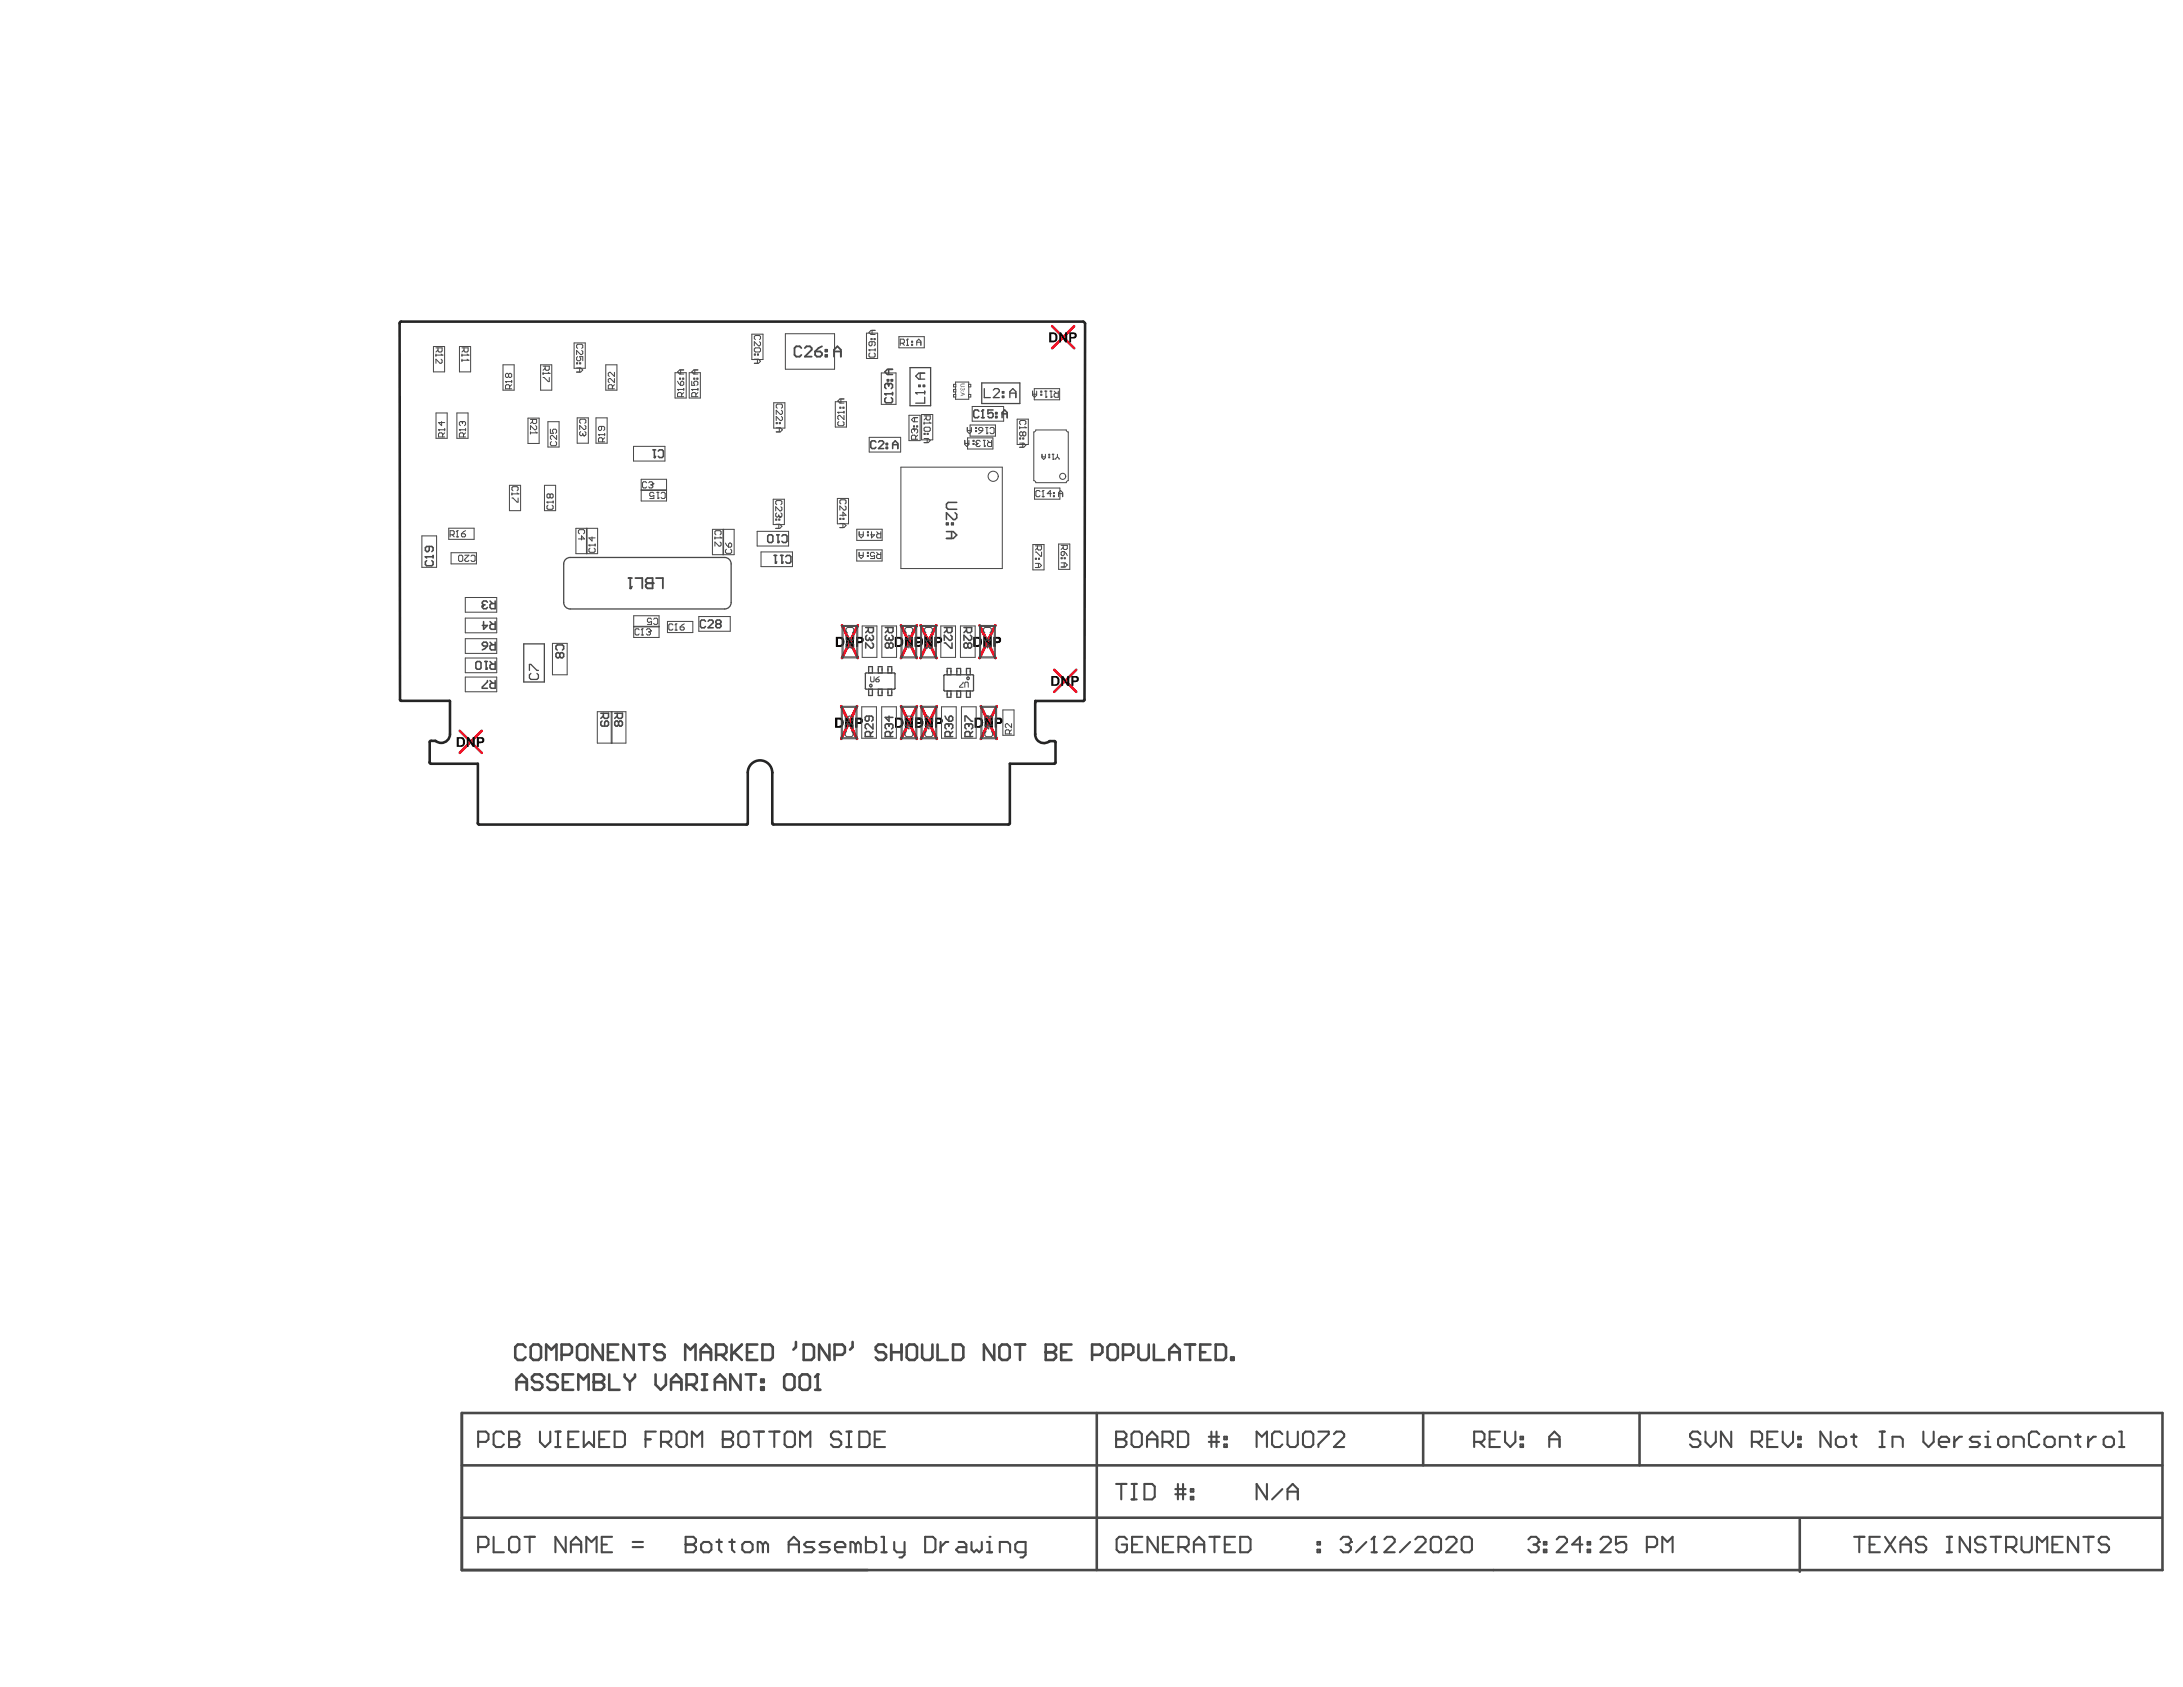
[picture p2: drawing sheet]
<svg xmlns="http://www.w3.org/2000/svg" width="279mm" height="216mm" viewBox="0 0 279 216" stroke-linecap="round" stroke-linejoin="round" font-family="sans-serif">
<g fill="none" stroke="#ee0e22" stroke-width=".33">
<path d="M134.7 41.7l2.8 2.9M137.5 41.7l-2.8 2.9M58.8 93.5l2.9 2.9M61.7 93.5l-2.9 2.9M107.7 90.4l2 4.2M107.8 80l2 4.2M109.7 90.4l-2 4.2M109.8 80l-2 4.2M115.3 80l2 4.2M115.3 90.4l2.1 4.2M117.3 80l-2 4.2M117.4 90.4l-2.1 4.2"/>
<path d="M117.8 80l2.1 4.2M117.9 90.4l2 4.2M119.9 80l-2.1 4.2M119.9 90.4l-2 4.2M125.4 80l2 4.2M125.5 90.4l2.1 4.2M127.4 80l-2 4.2M127.6 90.4l-2.1 4.2M134.9 85.7l2.9 2.8M137.8 85.7l-2.9 2.8"/>
</g>
<g fill="#000">
<path d="M135.6 42.5h.2l.5 .9v-.9h.3v1.3h-.3l-.5-.8v.8h-.2zM59.7 94.3h.3l.5 .9v-.9h.3v1.3h-.3l-.5-.8v.8h-.3zM108.2 91.9h.2l.5 .8v-.8h.3v1.2h-.3l-.5-.8v.8h-.2zM108.3 81.5h.2l.5 .9v-.9h.3v1.3h-.3l-.5-.9v.9h-.2zM115.8 81.5h.3l.5 .9v-.9h.2v1.3h-.2l-.5-.9v.9h-.3zM115.8 91.9h.3l.5 .8v-.8h.2v1.2h-.2l-.5-.8v.8h-.3zM118.3 81.5h.3l.5 .9v-.9h.3v1.3h-.3l-.5-.9v.9h-.3zM118.4 91.9h.2l.6 .8v-.8h.2v1.2h-.2l-.6-.8v.8h-.2zM125.9 81.5h.2l.5 .9v-.9h.3v1.3h-.3l-.5-.9v.9h-.2zM126 91.9h.3l.5 .8v-.8h.3v1.2h-.3l-.5-.8v.8h-.3zM135.8 86.5h.3l.5 .9v-.9h.3v1.3h-.3l-.5-.8v.8h-.3z"/>
<path d="M134.6 42.8v.8h.2a.47 .47 0 0 0 .2-.8zM134.3 42.5l.8 .1 .2 .5a.56 .56 0 0 1-.5 .7h-.5z"/>
<path d="M137.1 42.8v.3h.2a.2 .2 0 0 0 .3-.2 .2 .2 0 0 0-.3-.1zM136.9 42.5h.5a.4 .4 0 0 1 .4 .5 .4 .4 0 0 1-.5 .3h-.2v.5h-.2z"/>
<path d="M58.7 94.5v.9h.3a.49 .49 0 0 0 .2-.7l-.2-.2zM58.5 94.3h.5a.65 .65 0 0 1 .4 1.1l-.3 .2h-.6z"/>
<path d="M61.3 94.5v.4h.2a.19 .19 0 0 0 .2-.2 .19 .19 0 0 0-.2-.2zM61 94.3h.6a.38 .38 0 0 1 .4 .4 .38 .38 0 0 1-.4 .4h-.3v.5h-.3z"/>
<path d="M107.2 92.1v.8h.2a.46 .46 0 0 0 .2-.7l-.2-.1zM106.9 91.9h.5a.65 .65 0 0 1 .6 .5 .65 .65 0 0 1-.3 .6l-.8 .1z"/>
<path d="M107.2 92.1v.8h.2a.46 .46 0 0 0 .2-.7l-.2-.1zM106.9 91.9h.5a.65 .65 0 0 1 .6 .5 .65 .65 0 0 1-.3 .6l-.8 .1z"/>
<path d="M107.3 81.7v.9h.2a.46 .46 0 0 0 .2-.8l-.2-.1zM107 81.5h.5a.65 .65 0 0 1 .6 .5 .65 .65 0 0 1-.3 .7l-.8 .1z"/>
<path d="M107.3 81.7v.9h.2a.46 .46 0 0 0 .2-.8l-.2-.1zM107 81.5h.5a.65 .65 0 0 1 .6 .5 .65 .65 0 0 1-.3 .7l-.8 .1z"/>
<path d="M109.7 92.1v.3h.2a.19 .19 0 0 0 .3-.2 .19 .19 0 0 0-.3-.1zM109.5 91.9h.5a.4 .4 0 0 1 .4 .4 .4 .4 0 0 1-.4 .4h-.3v.4h-.2z"/>
<path d="M109.7 92.1v.3h.2a.19 .19 0 0 0 .3-.2 .19 .19 0 0 0-.3-.1zM109.5 91.9h.5a.4 .4 0 0 1 .4 .4 .4 .4 0 0 1-.4 .4h-.3v.4h-.2z"/>
<path d="M109.8 81.7v.4h.2a.19 .19 0 0 0 .3-.2 .19 .19 0 0 0-.3-.2zM109.6 81.5h.5a.4 .4 0 0 1 .4 .4 .4 .4 0 0 1-.4 .4h-.3v.5h-.2z"/>
<path d="M109.8 81.7v.4h.2a.19 .19 0 0 0 .3-.2 .19 .19 0 0 0-.3-.2zM109.6 81.5h.5a.4 .4 0 0 1 .4 .4 .4 .4 0 0 1-.4 .4h-.3v.5h-.2z"/>
<path d="M114.8 81.7v.9h.2a.49 .49 0 0 0 .3-.8l-.2-.1zM114.5 81.5h.6a.65 .65 0 0 1 .5 .5 .65 .65 0 0 1-.3 .7l-.8 .1z"/>
<path d="M114.8 92.1v.8h.3a.44 .44 0 0 0 .3-.5 .44 .44 0 0 0-.4-.3zM114.6 91.9h.5a.64 .64 0 0 1 .5 .4 .64 .64 0 0 1-.2 .7l-.2 .1h-.6z"/>
<path d="M114.8 81.7v.9h.2a.49 .49 0 0 0 .3-.8l-.2-.1zM114.5 81.5h.6a.65 .65 0 0 1 .5 .5 .65 .65 0 0 1-.3 .7l-.8 .1z"/>
<path d="M114.8 92.1v.8h.3a.44 .44 0 0 0 .3-.5 .44 .44 0 0 0-.4-.3zM114.6 91.9h.5a.64 .64 0 0 1 .5 .4 .64 .64 0 0 1-.2 .7l-.2 .1h-.6z"/>
<path d="M117.3 81.7v.9h.2a.48 .48 0 0 0 .2-.8zM117.1 81.5h.5a.66 .66 0 0 1 .5 .5 .66 .66 0 0 1-.2 .7l-.8 .1z"/>
<path d="M117.3 81.7v.9h.2a.48 .48 0 0 0 .2-.8zM117.1 81.5h.5a.66 .66 0 0 1 .5 .5 .66 .66 0 0 1-.2 .7l-.8 .1z"/>
<path d="M117.3 81.7v.4h.2a.19 .19 0 0 0 .3-.2 .19 .19 0 0 0-.3-.2zM117.1 81.5h.5a.4 .4 0 0 1 .5 .4 .4 .4 0 0 1-.5 .4h-.3v.5h-.2z"/>
<path d="M117.4 92.1v.8h.2a.44 .44 0 0 0 .3-.4 .44 .44 0 0 0-.4-.4zM117.1 91.9h.5a.64 .64 0 0 1 .6 .5 .64 .64 0 0 1-.4 .7h-.7z"/>
<path d="M117.3 81.7v.4h.2a.19 .19 0 0 0 .3-.2 .19 .19 0 0 0-.3-.2zM117.1 81.5h.5a.4 .4 0 0 1 .5 .4 .4 .4 0 0 1-.5 .4h-.3v.5h-.2z"/>
<path d="M117.4 92.1v.8h.2a.44 .44 0 0 0 .3-.4 .44 .44 0 0 0-.4-.4zM117.1 91.9h.5a.64 .64 0 0 1 .6 .5 .64 .64 0 0 1-.4 .7h-.7z"/>
<path d="M117.4 92.1v.3h.1a.19 .19 0 0 0 .3-.1 .19 .19 0 0 0-.2-.2zM117.1 91.9h.5a.41 .41 0 0 1 .5 .4 .41 .41 0 0 1-.5 .4h-.2v.4h-.3z"/>
<path d="M117.4 92.1v.3h.1a.19 .19 0 0 0 .3-.1 .19 .19 0 0 0-.2-.2zM117.1 91.9h.5a.41 .41 0 0 1 .5 .4 .41 .41 0 0 1-.5 .4h-.2v.4h-.3z"/>
<path d="M119.9 81.7v.4h.1a.19 .19 0 0 0 .3-.2 .19 .19 0 0 0-.2-.2zM119.6 81.5h.5a.4 .4 0 0 1 .5 .4 .4 .4 0 0 1-.5 .4h-.2v.5h-.3z"/>
<path d="M119.9 81.7v.4h.1a.19 .19 0 0 0 .3-.2 .19 .19 0 0 0-.2-.2zM119.6 81.5h.5a.4 .4 0 0 1 .5 .4 .4 .4 0 0 1-.5 .4h-.2v.5h-.3z"/>
<path d="M119.9 92.1v.3h.2a.19 .19 0 0 0 .3-.2 .19 .19 0 0 0-.3-.1zM119.7 91.9h.4a.4 .4 0 0 1 .5 .3 .4 .4 0 0 1-.4 .5h-.3v.4h-.2z"/>
<path d="M119.9 92.1v.3h.2a.19 .19 0 0 0 .3-.2 .19 .19 0 0 0-.3-.1zM119.7 91.9h.4a.4 .4 0 0 1 .5 .3 .4 .4 0 0 1-.4 .5h-.3v.4h-.2z"/>
<path d="M124.9 81.7v.9h.2a.46 .46 0 0 0 .2-.8l-.1-.1zM124.6 81.5h.5a.65 .65 0 0 1 .6 .5 .65 .65 0 0 1-.3 .7l-.8 .1z"/>
<path d="M124.9 81.7v.9h.2a.46 .46 0 0 0 .2-.8l-.1-.1zM124.6 81.5h.5a.65 .65 0 0 1 .6 .5 .65 .65 0 0 1-.3 .7l-.8 .1z"/>
<path d="M125 92.1v.8h.3a.46 .46 0 0 0 .2-.7l-.2-.1zM124.8 91.9h.5a.65 .65 0 0 1 .5 .5 .65 .65 0 0 1-.3 .6l-.7 .1z"/>
<path d="M125 92.1v.8h.3a.46 .46 0 0 0 .2-.7l-.2-.1zM124.8 91.9h.5a.65 .65 0 0 1 .5 .5 .65 .65 0 0 1-.3 .6l-.7 .1z"/>
<path d="M127.4 81.7v.4h.2a.19 .19 0 0 0 .3-.2 .19 .19 0 0 0-.3-.2zM127.2 81.5h.5a.4 .4 0 0 1 .4 .4 .4 .4 0 0 1-.4 .4h-.3v.5h-.2z"/>
<path d="M127.4 81.7v.4h.2a.19 .19 0 0 0 .3-.2 .19 .19 0 0 0-.3-.2zM127.2 81.5h.5a.4 .4 0 0 1 .4 .4 .4 .4 0 0 1-.4 .4h-.3v.5h-.2z"/>
<path d="M127.6 92.1v.3h.2a.19 .19 0 0 0 .2-.2 .19 .19 0 0 0-.2-.1zM127.3 91.9h.6a.4 .4 0 0 1 .4 .4 .4 .4 0 0 1-.5 .4h-.2v.4h-.3z"/>
<path d="M127.6 92.1v.3h.2a.19 .19 0 0 0 .2-.2 .19 .19 0 0 0-.2-.1zM127.3 91.9h.6a.4 .4 0 0 1 .4 .4 .4 .4 0 0 1-.5 .4h-.2v.4h-.3z"/>
<path d="M134.8 86.7v.9h.2a.49 .49 0 0 0 .3-.7l-.2-.2zM134.6 86.5h.5a.65 .65 0 0 1 .4 1l-.3 .3h-.6z"/>
<path d="M137.4 86.7v.4h.2a.19 .19 0 0 0 .2-.2 .19 .19 0 0 0-.2-.2zM137.1 86.5h.5a.38 .38 0 0 1 .5 .4 .38 .38 0 0 1-.4 .4h-.3v.5h-.3z"/>
</g>
<path d="M51.2 41.2h.1h87.3l.3 .2-.1 48.1-.2 .2h-6.1v4.2a1.15 1.15 0 0 0 .6 1.1 1.15 1.15 0 0 0 1.3-.2h.5l.2 .1-.1 2.8h-5.8v7.7l-.1 .1h-30.1l-.2-.1v-6.5a1.57 1.57 0 0 0-1.5-1.6 1.57 1.57 0 0 0-1.6 1.6v6.5l-.2 .1h-34.2l-.1-.1v-7.7h-6.2v-2.7v-.1l.2-.1a1.26 1.26 0 0 1 1 .2 1.12 1.12 0 0 0 1.4-1l-.1-4.3h-6.1l-.2-.2z" fill="none" stroke="#242424" stroke-width=".33"/>
<g fill="none" stroke="#484848" stroke-width=".13">
<path d="M55.5 44.3h1.4v3.3h-1.4zM55.8 52.9h1.4v3.2h-1.4zM58.5 52.9h1.4v3.2h-1.4zM58.8 44.3h1.4v3.3h-1.4zM64.4 46.7h1.4v3.2h-1.4zM67.6 53.5h1.4v3.3h-1.4zM69.2 46.7h1.4v3.2h-1.4zM70.1 54h1.5v3.2h-1.5zM73.5 43.9h1.4v3.2h-1.4zM73.9 53.5h1.4v3.2h-1.4zM74.3 54.2l-.1-.2v-.2l.1-.2h.6l.1 .2v.2l-.1 .2M74.3 55.2l-.1 .2v.2l.1 .2 .3-.2"/>
<path d="M74.6 55.6l.1 .2M74.6 55.5v.1M74.7 55.8h.1M74.9 54.4l.1 .2v.2l-.1 .2h-.2l-.5-.6v.6M74.9 55.2l.1 .2v.2l-.3 .2M76.3 53.5h1.4v3.2h-1.4zM77.5 46.7h1.5v3.2h-1.5zM81.1 57.1h4v1.9h-4zM86.4 47.7h1.4v3.2h-1.4zM88.2 47.7h1.4v3.2h-1.4zM96.2 42.8h1.5v3.2h-1.5zM99 51.5h1.5v3.3h-1.5z"/>
<path d="M100.5 42.7h6.3v4.6h-6.3zM106.9 51.4h1.4v3.3h-1.4zM110.9 42.6h1.4v3.3h-1.4zM111.2 56h4.1v1.9h-4.1zM112.8 47.7h1.9v4.1h-1.9zM115.1 43.1h3.2v1.4h-3.2zM115.3 59.8h13v13h-13zM116.3 53.1h1.5v3.3h-1.5zM118 53h1.4v3.3h-1.4zM122 50.5h.3v.3h-.3zM122 49.2h.3v.3h-.3zM122 49.8h.3v.4h-.3z"/>
<path d="M122.3 49.2v-.3h1.7v.3M122.3 50.8v.3h1.7v-.3M122.3 49.5v.3M122.3 50.2v.3M123.8 56h3.3v1.5h-3.3zM124 50.5h.2v.3h-.2zM124 49.2h.2v.3h-.2zM124 49.5v1M124.2 54.4h3.2v1.4h-3.2zM124.4 52h4.1v1.9h-4.1zM130.2 53.6h1.4v3.3h-1.4zM132.3 55.3v6.2"/>
<path d="M132.4 49.7h3.2v1.5h-3.2zM132.6 55h3.9M136.7 55.3v6.2M54 68.6h1.9v4h-1.9zM57.4 67.6h3.3v1.4h-3.3zM57.7 70.7h3.3v1.5h-3.3zM59.6 76.5h4v1.8h-4zM59.6 79.1h4v1.9h-4zM65.2 62.1h1.4v3.3h-1.4zM69.7 62.1h1.4v3.3h-1.4zM73.7 67.6h2.8v3.3h-2.8zM75.1 67.6v3.3"/>
<path d="M81.1 78.8h3.3v2.8h-3.3zM82.1 61.3h3.2v2.8h-3.2zM82.1 62.7h3.2M82.1 62.8h3.2M82.8 61.8l-.2-.1h-.2l-.2 .1v.5l.2 .1h.2l.2-.1M83 61.8l.2-.1h.2l.2 .2M83.3 62.1h.1M83.4 62.1l.2 .1-.2 .2h-.2l-.2-.1M83.6 61.9h.1M83.6 61.9l-.2 .2M85.4 79.5h3.3v1.5h-3.3zM89.4 78.9h4.1v1.9h-4.1z"/>
<path d="M91.2 67.7h2.8v3.3h-2.8zM92.5 67.7v3.3M92.6 67.7v3.3M92.9 69.5l.3 .5M93 70.3l-.1 .1v.3l.1 .1h.5l.1-.1v-.3l-.1-.1M93.2 69.6l.3-.1 .1 .1v.3l-.1 .1h-.3zM96.9 68h4v1.9h-4zM97.4 70.6h4v1.9h-4zM99 63.9h1.4v3.2h-1.4zM107.2 63.8h1.4v3.2h-1.4zM109.7 70.4h3.2v1.4h-3.2zM109.7 67.7h3.2v1.5h-3.2z"/>
<path d="M132.2 69.7h1.4v3.2h-1.4zM132.4 62.5h3.3v1.4h-3.3zM132.5 70.7h.1l.6 .5h.1v-.5M132.5 69.9h.8v.4l-.1 .1h-.3l-.1-.1v-.4M132.5 71.4h.1v.2h-.1zM132.5 72.1h.5l.3 .3-.3 .2h-.5M132.6 61.8h3.9M132.8 70.1l-.3 .3M132.9 71.4h.1v.2h-.1zM132.9 72.1v.5M135.5 69.6h1.4v3.3h-1.4zM135.8 69.8h.8v.4l-.1 .1h-.3l-.1-.1v-.4"/>
<path d="M135.8 70.7l.1-.1h.3v.4l-.1 .1-.3-.1zM135.8 71.4h.1v.1h-.1zM135.8 72h.5l.3 .3-.3 .3h-.5M136.1 70.1l-.3 .2M136.2 70.6l.4 .5M136.2 71.4h.1v.1h-.1zM136.2 72v.6M59.6 81.7h4v1.9h-4zM59.6 84.2h4v1.9h-4zM59.6 86.7h4v1.8h-4zM70.7 82.3h1.9v4.1h-1.9zM76.4 91.1h3.7v4h-3.7z"/>
<path d="M78.2 91.1v4M78.3 91.1v4M81.1 80.2h3.3M107.7 90.4l.1 .1-.1 4zM107.7 94.4l2 .1h-2zM107.7 90.4l2 .1h-2zM107.8 80.1h.1l-.1 4.1v-.1zM107.8 84.1h2l-2 .1zM107.8 80.1h2l-2 .1zM109.6 90.4l.1 .1-.1 4zM109.7 80.1h.1l-.1 4.1v-.1zM110.3 90.5h1.9v4h-1.9z"/>
<path d="M110.4 80.1h1.8v4h-1.8zM111.4 86.6v.5l.1 .2h.3l.1-.2v-.5M112.1 86.9h.3l.1 .2-.1 .2h-.2l-.1-.2zM112.5 86.6l-.4 .3M112.8 90.5h1.9v4h-1.9zM112.9 80.1h1.8v4h-1.8zM115.3 80.1h.1v4.1l-.1-.1zM115.3 84.1h2l-1.9 .1zM115.3 80.1h2l-1.9 .1zM115.4 90.4l.1 .1-.1 4h-.1zM115.4 94.4l1.9 .1h-1.9zM115.4 90.4l1.9 .1h-1.9z"/>
<path d="M117.2 80.1h.1v4.1l-.1-.1zM117.2 90.4l.1 .1v4h-.1zM117.9 80.1h.1l-.1 4.1-.1-.1zM117.9 84.1h1.9l-1.9 .1zM117.9 80.1h1.9l-1.9 .1zM117.9 90.4l.1 .1v4h-.1zM117.9 94.4l2 .1h-1.9zM117.9 90.4l2 .1h-1.9zM119.7 80.1h.1v4.1l-.1-.1zM119.8 90.4l.1 .1-.1 4zM120.4 80.1h1.9v4h-1.9zM120.5 90.5h1.9v4h-1.9z"/>
<path d="M122.9 80.1h1.9v4h-1.9zM123.1 90.5h1.8v4h-1.8zM125.4 80.1h.1l-.1 4.1v-.1zM125.4 84.1h2l-2 .1zM125.4 80.1h2l-2 .1zM125.6 90.4l.1 .1-.1 4h-.1zM125.6 94.4l2 .1h-2zM125.6 90.4l2 .1h-2zM127.3 80.1h.1l-.1 4.1v-.1zM127.4 90.4l.2 .1-.1 4h-.1zM128.4 90.9h1.4v3.2h-1.4z"/>
</g>
<g fill="none" stroke="#484848" stroke-width=".17">
<path d="M116.5 47h2.6v4.9h-2.6zM125.7 49h4.8v2.6h-4.8zM72.1 72.2v4.9M73 77.9h19.8M73 71.3h19.8M93.6 72.2v4.9M67 82.4h2.7v4.9h-2.7zM110.8 86.2v1.9M110.9 88.2h3.6M110.9 86.1h3.6M111.2 88.2v.8h.5v-.8M111.2 86.1v-.8h.5v.8"/>
<path d="M112.4 88.2v.8h.5v-.8M112.4 86.1v-.8h.5v.8M113.6 86.1v-.8h.5v.8M113.6 88.2v.8h.5v-.8M114.5 86.2v1.9M120.8 86.5v1.8M120.9 88.4h3.6M120.9 86.4h3.6M121.2 88.4v.8h.5v-.8M121.2 86.4v-.9h.5v.9M122.5 88.4v.8h.4v-.8M122.5 86.4v-.9h.4v.9"/>
<path d="M123.7 86.4v-.9h.5v.9M123.7 88.4v.8h.5v-.8M124.6 86.5v1.8"/>
</g>
<path d="M59.1 180.8v20.1h217.7v-20.1h-217.7v20.1M59.1 194.2h217.6M59.1 187.5h217.7M140.4 180.8v20.1M182.1 180.8v6.7M209.8 180.8v6.7M230.4 194.5v6.7" fill="none" stroke="#484848" stroke-width=".33"/>
<g fill="none" stroke="#484848" stroke-width=".26">
<path d="M198.3 185.2v-1.3l.6-.7 .7 .7v1.3M198.3 184.2h1.3M234.3 183.2v2l-1.3-2v2M235 184.2l.3-.3h.7l.3 .3v.7l-.3 .3h-.7l-.3-.3zM236.9 183.9h.7M237.3 183.5v1.4l.3 .3M240.6 185.2h.6M240.6 183.2h.6M240.9 183.2v2M242.2 185.2v-1.3h1l.3 .3v1M246.2 183.2v1.3l.6 .7 .7-.7v-1.3M248.1 184.5h1.4v-.3l-.4-.3h-.6l-.4 .3v.7l.4 .3h.6"/>
<path d="M250.1 183.9v1.3M251.1 183.9h-.3l-.7 .6M253.4 183.9h-1l-.3 .3 .3 .3h.7l.3 .4-.3 .3h-1M254.1 185.2h.6M254.1 183.9h.3v1.3M254.4 183.2h.1M255.7 184.2l.4-.3h.6l.3 .3v.7l-.3 .3h-.6l-.4-.3zM257.7 185.2v-1.3h1l.3 .3v1M261 183.5l-.3-.3h-.7l-.3 .3v1.4l.3 .3h.7l.3-.3M261.7 184.2l.3-.3h.7l.3 .3v.7l-.3 .3h-.7l-.3-.3zM263.6 185.2v-1.3h1l.4 .3v1M265.6 183.9h.7"/>
<path d="M265.9 183.5v1.4l.4 .3M267.3 183.9v1.3M268.3 183.9h-.4l-.6 .6M269.2 184.2l.4-.3h.6l.4 .3v.7l-.4 .3h-.6l-.4-.3zM271.2 185.2h.7M271.2 183.2h.4v2"/>
</g>
<g fill="#484848">
<path d="M122.9 49.2l.6-.1v.1h-.3a.14 .14 0 0 0-.2 .1 .14 .14 0 0 0 .2 .2h.3h-.4a.21 .21 0 0 1-.2-.3z"/>
<path d="M122.9 49.7l.1-.1 .1 .1a.11 .11 0 0 0-.1 .1 .11 .11 0 0 0 .1 .1 .11 .11 0 0 0 .1-.2l.2 .2-.1-.3a.16 .16 0 0 1 .2 .2 .16 .16 0 0 1-.3 .1 .17 .17 0 0 1-.2 0 .17 .17 0 0 1-.1-.2z"/>
<path d="M123.2 50.1h.1zM122.9 50.1h.1z"/>
<path d="M123.1 50.4v.1h.3zM122.9 50.2l.6 .2v.1l-.6 .2 .2-.1v-.3z"/>
</g>
<g fill="none" stroke="#484848" stroke-width=".2">
<path d="M83.6 57.6h.3M83.8 58.6h.1M83.8 57.6v1M83.9 58.4l-.1 .2M84.2 57.7l.2-.1h.3l.2 .1v.7l-.2 .2h-.3l-.2-.2M112.1 56.6l-.2-.2h-.3l-.2 .2v.6l.2 .2h.3l.2-.2M112.4 56.6l.2-.2h.3l.2 .2v.1l-.7 .7h.7M113.2 50.4h.1M113.2 50.4h1M113.2 50.4l.2 .2M113.4 50.9l-.2 .2v.3l.2 .2h.7l.1-.2v-.3l-.1-.2M113.4 57.2h.2v.2h-.2z"/>
<path d="M113.4 56.7h.2v.2h-.2zM113.6 49.1h.1M113.6 49.1h-.2l-.2 .1v.4l.2 .1M113.6 49.1l.1 .1M113.6 48.6h.1v.2h-.1zM113.7 49.2l.2-.1h.2l.1 .1v.4l-.1 .1M113.7 47.3v.6M113.7 49.2v.2M114.1 48.6h.1v.2h-.1zM114.2 50.2v.4M114.2 47.3h-.6l-.4 .3 .4 .3h.6M114.3 56.9h.6"/>
<path d="M114.3 57.4v-.7l.3-.3 .3 .3v.7M125.3 52.6l-.2-.1h-.3l-.2 .1v.7l.2 .2h.3l.2-.2M125.6 53.5h.3M125.8 52.5h.1M125.8 52.5v1M125.8 52.5l-.2 .1M127.1 52.5h-.7v.5l.4-.2h.1l.2 .2v.3l-.2 .2h-.3l-.2-.2M127.4 53.3h.2v.2h-.2zM127.4 52.8h.2v.2h-.2zM128.3 53h.6M128.3 53.5v-.7l.3-.3 .3 .3v.7M54.4 71.3h.1"/>
<path d="M54.4 71.3h1M54.4 71.3l.2 .1M54.6 71.7l-.2 .2v.3l.2 .2h.7l.1-.2v-.3l-.1-.2M54.9 69.9v.5l-.1 .2h-.2l-.2-.2v-.3l.2-.2h.7l.1 .2v.3l-.1 .2M55.4 71.1v.3M61.7 77.6h.1M61.7 77.6v.1l.2 .2h.3l.2-.2M61.9 79.6v.9l.5-.5h-.7M61.9 77.4l-.2 .2M61.9 77.4h.2M62.4 77.1l-.2-.2h-.3l-.2 .2v.1l.2 .2M62.7 79.6l.3 .3"/>
<path d="M62.7 76.9l.3 .3M63.4 76.9v1h-.5l-.2-.2v-.3l.2-.2h.5M63.4 79.6v.9h-.5l-.2-.1v-.4l.2-.1h.5M90.3 79.5l-.2-.1h-.3l-.2 .1v.7l.2 .1h.3l.2-.1M90.6 79.5l.2-.1h.3l.2 .1v.2l-.7 .6h.7M91.8 79.8l-.2-.1v-.2l.2-.1h.3l.2 .1v.2l-.2 .1M91.8 79.8l-.2 .2v.2l.2 .1h.3l.2-.1v-.2l-.2-.2M91.8 79.8h.3M98.3 68.6l.1-.2h.4l.1 .2v.7l-.1 .1h-.4l-.1-.1zM99.1 71.1h.3M99.2 72.1h.1M99.2 71.1v1"/>
<path d="M99.4 71.9l-.2 .2M99.4 68.4h.3M99.6 69.4h.1M99.6 68.4v1M99.7 69.3l-.1 .1M99.9 71.1h.3M100.1 68.6l.1-.2h.4l.1 .2v.7l-.1 .1h-.4l-.1-.1M100.1 72.1h.1M100.1 71.1v1M100.2 71.9l-.1 .2M100.6 71.2l.1-.1h.4l.1 .1v.7l-.1 .2h-.4l-.1-.2M121.1 66.9h.3v.3h-.3z"/>
<path d="M121.1 68h.9l.5 .5-.5 .4h-.9M121.8 66.9h.2v.3h-.2zM121.8 68v.9M122.2 65.6l.3 .2v.5l-.3 .2h-.2l-.9-.9v.9M122.5 64.3h-1.1l-.3 .2v.5l.3 .2h1.1M60.9 84.8l.2-.1h.3l.2 .1v.7l-.2 .1h-.3l-.2-.1zM61.7 82.4l.2-.2h.3l.2 .2v.3h-.5l-.2-.2zM62.1 84.7h.3M62.2 85.6h.1M62.2 84.7v.9M62.4 87.1v.2l-.7 .6v.2h.7M62.4 85.5l-.2 .1"/>
<path d="M62.4 82.7l-.3 .3-.4 .2M62.7 87.1l.3 .3M62.7 84.7l.3 .3M62.7 82.2l.3 .3M63.4 82.2v1h-.5l-.2-.2v-.3l.2-.2h.5M63.4 84.7v.9h-.5l-.2-.1v-.3l.2-.2h.5M63.4 87.1v1h-.5l-.2-.2v-.3l.2-.2h.5M71.3 83.2l-.1-.2v-.3l.1-.2h.7l.1 .2v.3l-.1 .2M71.6 83.7l.2-.2h.2l.1 .2v.3l-.1 .2h-.2l-.2-.2M71.6 83.7l-.1-.2h-.2l-.1 .2v.3l.1 .2h.2l.1-.2M71.6 83.7v.3M76.9 91.3h1v.5l-.2 .1h-.3l-.2-.1v-.5"/>
<path d="M77.1 92.3l-.2 .1v.4l.2 .1h.6l.2-.1v-.4l-.2-.1h-.1l-.2 .1v.5M77.2 91.6l-.3 .3M78.7 91.3h1v.5l-.2 .1h-.3l-.2-.1v-.5M79 91.6l-.3 .3M79.2 92.4l-.2-.1h-.2l-.1 .1v.4l.1 .1h.2l.2-.1M79.2 92.4l.1-.1h.2l.2 .1v.4l-.2 .1h-.2l-.1-.1M79.2 92.4v.4M110.8 80.3h1v.5l-.2 .2h-.3l-.2-.2v-.5M111 81.3l-.2 .2v.3l.2 .2h.1l.2-.2M111.1 80.6l-.3 .4M111.2 91.6v.5l-.1 .2h-.2l-.2-.2v-.3l.2-.2h.7l.1 .2v.3l-.1 .2M111.3 81.8l.2 .2"/>
<path d="M111.3 81.6v.2M111.4 94.3v-.5l-.2-.2h-.3l-.2 .2v.5h1M111.5 82h.1M111.6 81.3l.2 .2v.3l-.2 .2h-.1M111.6 82.3l.2 .1v.4l-.2 .1h-.1l-.7-.6v.6M111.7 92.6v.7l-.6-.7h-.2l-.2 .2v.3l.2 .2M111.7 93.6l-.3 .3M113.3 80.3h1v.5l-.2 .2h-.3l-.2-.2v-.5M113.5 81.3l-.2 .2v.3l.2 .2h.1l.2-.2M113.6 92.6h.1M113.6 92.6h-.1l-.2 .2v.3l.2 .2M113.6 92.6l.2 .2"/>
<path d="M113.6 80.6l-.3 .4M113.8 92.8l.2-.2h.1l.2 .2v.3l-.2 .2M113.8 91.6v.7l-.5-.5h1M113.8 92.8v.2M113.8 82.4l-.2-.1h-.1l-.2 .1v.4l.2 .1h.1l.2-.1M113.8 82.4l.2-.1h.1l.2 .1v.4l-.2 .1h-.1l-.2-.1M113.8 81.8l.2 .2M113.8 81.6v.2M113.8 82.4v.4M114 94.3v-.5l-.2-.2h-.3l-.2 .2v.5h1M114 82h.1M114.1 81.3l.2 .2v.3l-.2 .2h-.1"/>
<path d="M114.3 93.6l-.3 .3M120.9 80.3h.9v.5l-.1 .2h-.3l-.2-.2v-.5M120.9 82.3h.1l.7 .6h.1v-.6M121 91.6l.1 .4 .3 .3M121.2 80.6l-.3 .4M121.3 92.6h.1M121.3 92.6h-.2l-.1 .2v.3l.1 .2M121.3 92.6l.1 .2M121.4 92.8l.2-.2h.2l.1 .2v.3l-.1 .2M121.4 91.8l.2-.2h.2l.1 .2v.3l-.1 .2h-.4zM121.4 92.8v.2M121.6 94.3v-.5l-.2-.2h-.3l-.1 .2v.5h.9"/>
<path d="M121.7 81.3l.1 .2v.3l-.1 .2h-.2l-.6-.7v.7M121.9 93.6l-.3 .3M123.4 80.3h1v.5l-.2 .2h-.3l-.2-.2v-.5M123.5 92.3v-.7h.2l.6 .7h.2M123.7 80.6l-.3 .4M123.8 92.6h.1M123.8 92.6h-.1l-.2 .2v.3l.2 .2M123.8 92.6l.2 .2M123.9 82.4l-.2-.1h-.2l-.1 .1v.4l.1 .1h.2l.2-.1M123.9 82.4l.1-.1h.2l.2 .1v.4l-.2 .1h-.2l-.1-.1M123.9 82.4v.4M124 92.8l.2-.2h.1l.2 .2v.3l-.2 .2"/>
<path d="M124 92.8v.2M124.2 94.3v-.5l-.2-.2h-.3l-.2 .2v.5h1M124.2 81.3l.2 .2v.3l-.2 .2h-.2l-.6-.7v.7M124.5 93.6l-.3 .3"/>
</g>
<g fill="none" stroke="#484848" stroke-width=".13">
<path d="M55.8 44.5h.8v.4l-.1 .1h-.3l-.1-.1v-.4M55.8 45.4h.8M55.8 45.3v.3M56.1 44.8l-.3 .2M56.1 55h.1M56.1 55h.8M56.1 55l.2 .1M56.5 46l.1 .1v.3l-.1 .1h-.2l-.5-.5v.5M56.5 45.3l.1 .1M56.5 53.9v.6l-.4-.4h.8M56.6 45.4h.1M56.7 55.9v-.4l-.2-.1h-.2l-.2 .1v.4h.8"/>
<path d="M56.9 55.4l-.2 .3M56.9 54.9v.2M58.8 55h.1M58.8 55l.1 .1M58.8 55h.8M59.1 53.9h.1M59.1 53.9l-.3 .2v.2l.1 .2M59.1 53.9l.1 .2M59.1 44.5h.8v.4l-.1 .1h-.3l-.1-.1v-.4M59.1 45.3v.3M59.1 46v.2M59.1 45.4h.8"/>
<path d="M59.1 46.1h.8M59.2 54.1l.1-.2 .3 .2v.2l-.1 .2M59.2 54.1v.1M59.3 55.9v-.4l-.1-.1h-.3l-.1 .1v.4h.8M59.4 44.8l-.3 .2M59.6 55.4l-.3 .3M59.6 54.9v.2M59.8 45.3l.1 .1M59.8 46l.1 .1M59.9 45.4h.1M59.9 46.1h.1M64.7 48.8h.1"/>
<path d="M64.7 48.8h.8M64.7 48.8l.1 .2M65.1 47.9l-.1-.1-.3 .1v.3l.1 .1 .3-.1M65.1 47.9l.1-.1 .3 .1v.3l-.1 .1-.3-.1M65.1 47.9v.3M65.2 49.8v-.4l-.1-.2h-.3l-.1 .2v.4h.8M65.5 49.2l-.3 .3M65.5 48.7v.3M67.9 55.4h.8M67.9 53.7h.8v.4l-.1 .1h-.3l-.1-.1v-.4M67.9 55.3v.2M68.2 53.9l-.3 .3"/>
<path d="M68.6 54.5l.1 .1v.3l-.1 .1h-.2l-.5-.5v.5M68.6 55.3l.1 .1M68.7 55.4h.1M69.5 46.9h.8v.4l-.1 .1h-.3l-.1-.1v-.4M69.5 48.3h.1l.6 .5h.1v-.5M69.5 47.7v.2M69.5 47.8h.8M69.8 47.1l-.3 .3M70.2 47.7l.1 .1M70.3 47.8h.1M70.4 54.9v.6h.4l-.1-.3 .1-.3h.3l.1 .2v.2l-.1 .2M70.6 56.5l-.2 .1v.3l.2 .1h.5l.1-.1v-.3l-.1-.1"/>
<path d="M71.2 55.7v.5l-.5-.5-.3 .2v.2l.2 .1M73.8 46.4h.1v.2h-.1zM73.8 47.1h.5l.3 .3-.3 .2h-.5M73.9 44.6l-.1-.1v-.3l.1-.1h.6l.1 .1v.3l-.1 .1M73.9 45.6l-.1 .2v.2l.1 .2h.3l.1-.2-.1-.4h.4v.6M74.2 46.4h.1v.2h-.1zM74.2 47.1v.5M74.5 44.9l.1 .1v.2l-.1 .2h-.2l-.5-.5v.5M76.6 55.6h.1M76.6 55.6l.1 .2M76.6 55.6h.8M77 54.6v.4l-.1 .1-.3-.1v-.3l.1-.1h.6l.1 .1v.3l-.1 .1"/>
<path d="M77.1 56.5v-.3l-.1-.2h-.3l-.1 .2v.3h.8M77.4 56l-.3 .3M77.4 55.5v.3M78.4 49.8v-.4l-.2-.2h-.2l-.1 .2v.4h.7M78.6 47.7v.5l-.5-.5-.2 .1v.2l.1 .2M78.6 48.4v.6l-.5-.6-.2 .2v.2l.1 .2M78.6 49.2l-.2 .3M86.7 49.8h.1M86.7 49.8h.8M86.7 48.8l.4 .5M86.7 49.8l.1 .2M87 48.4h.1v.1h-.1z"/>
<path d="M87.1 48.9l.3-.1 .1 .1v.3l-.1 .1h-.3zM87.1 47.3v.6M87.2 50.8v-.4l-.1-.2h-.3l-.1 .2v.4h.8M87.4 48.4h.1v.1h-.1zM87.5 50.2l-.3 .3M87.5 47.3h-.5l-.3 .3 .3 .3h.5M87.5 49.7v.3M88.5 49.8h.1M88.5 48.8v.5h.4l-.1-.2 .1-.3h.3l.1 .1v.3l-.1 .1M88.5 49.8l.2 .2M88.5 49.8h.8M88.8 48.4h.1v.1h-.1z"/>
<path d="M88.9 47.3v.6M89.1 50.8v-.4l-.2-.2h-.2l-.2 .2v.4h.8M89.2 48.4h.1v.1h-.1zM89.3 50.2l-.2 .3M89.3 49.7v.3M89.3 47.3h-.5l-.3 .3 .3 .3h.5M96.5 44.7l.2-.2h.5l.1 .2v.2l-.1 .1h-.5l-.2-.1zM96.5 45.3h.2v.1h-.2zM96.5 46h.6l.2 .2-.2 .3h-.6M96.7 43.5l-.2-.2v-.2l.2-.2h.5l.1 .2v.2l-.1 .2M96.9 45.3h.2v.1h-.2zM96.9 46v.5"/>
<path d="M97.2 43.7l.1 .2v.2l-.1 .2h-.1l-.6-.6v.6M99.3 54.7h.6l.2 .3-.2 .3h-.6M99.3 54.1h.2v.1h-.2zM99.5 52.2l-.2-.1v-.3l.2-.1h.5l.1 .1v.3l-.1 .1M99.7 54.1h.2v.1h-.2zM99.7 54.7v.6M100 53.3l.1 .1v.3l-.1 .1h-.1l-.6-.5v.5M100 52.5l.1 .1v.3l-.1 .1h-.1l-.6-.5v.5M107.2 52.8h.1M107.2 52.8h.8M107.2 52.8l.2 .1M107.4 54l-.2 .1v.3l.2 .1h.5l.1-.1v-.3l-.1-.1"/>
<path d="M107.5 52.1h.1v.1h-.1zM107.6 51.1v.5M107.9 52.1h.1v.1h-.1zM108 53.2v.5l-.5-.5-.3 .1v.3l.2 .1M108 52.6v.3M108 51.1h-.5l-.3 .2 .3 .3h.5M111.2 44.8h.1M111.2 44.8h.8M111.2 44.8l.1 .1M111.3 45.2l-.1 .1v.3l.1 .1h.6l.1-.1v-.3l-.1-.1M111.5 43.3h.1v.2h-.1zM111.6 43.7v.4l-.1 .2-.3-.2v-.2l.1-.2h.6l.1 .2v.2l-.1 .2"/>
<path d="M111.6 42.3v.5M111.9 43.3h.1v.2h-.1zM112 44.7v.2M112 42.3h-.5l-.3 .2 .3 .3h.5M115.2 43.9h.4l.2-.1v-.3l-.2-.1h-.4v.8M115.5 43.9l.3 .3M116 44.2h.3M116.1 43.4h.1M116.1 43.4l-.1 .1M116.1 43.4v.8M116.7 43.7h.1v.1h-.1zM116.7 44.1h.1v.1h-.1z"/>
<path d="M116.9 54.9h.1M116.9 54.9l-.2 .1v.3l.1 .1M116.9 54.9l.2 .1M116.9 54.5h.2v.1h-.2zM117.1 55l.1-.1 .2 .1v.3l-.1 .1M117.1 53.5v.5M117.1 55v.2M117.2 56.2v-.4l-.1-.1h-.3l-.1 .1v.4h.7M117.3 54.5h.1v.1h-.1zM117.3 43.8h.6M117.3 44.2v-.5l.3-.3 .3 .3v.5M117.4 55.7l-.2 .3"/>
<path d="M117.4 53.5h-.5l-.2 .2 .2 .3h.5M118.3 56.1h.5l.3 .3-.3 .2h-.5M118.3 55.5h.1v.1h-.1zM118.3 53.2h.8v.4l-.2 .1h-.2l-.2-.1v-.4M118.3 54.8l.1-.1h.5l.2 .1v.3l-.2 .1h-.5l-.1-.1zM118.3 54v.3M118.3 54.1h.8M118.5 53.5l-.2 .2M118.7 55.5h.1v.1h-.1zM118.7 56.1v.5M118.9 54l.2 .1M119.1 54.1h.1"/>
<path d="M123.5 56.8h.5M123.5 56.4v.5l.2 .2 .3-.2v-.5M123.8 55.1h.5M123.8 54.7v.5l.3 .3 .2-.3v-.5M124.5 56.4h.2v.1h-.2zM124.5 56.8h.2v.1h-.2zM124.9 55.1h.1v.1h-.1zM124.9 54.7h.1v.1h-.1zM124.9 56.9h.1M124.9 56.9l.2 .2h.2l.2-.1M125.1 56.8l-.2 .1M125.1 56.8h.1"/>
<path d="M125.4 54.7h.3l.1 .1v.3h-.4l-.1-.1zM125.5 56.5l-.2-.1h-.2l-.2 .1 .2 .3M125.8 55.1l-.5 .4M125.9 56.4h.2M126 57.1h.1M126 56.4v.7M126.1 57l-.1 .1M126.2 54.7h.2M126.3 55.5h.1M126.3 54.7v.8M126.4 56.4l.2 .2M126.4 55.4l-.1 .1"/>
<path d="M126.7 54.8l.1-.1h.3l.1 .1v.6l-.1 .1h-.3l-.1-.1M126.9 56.4v.7h-.4l-.1-.1v-.2l.1-.2h.4M130.5 54.6v.3M130.5 56.1h.1v.1h-.1zM130.5 54.7h.8M130.5 56.7h.5l.3 .3-.3 .2h-.5M130.6 54.3l-.1-.1v-.3l.1-.1h.6l.1 .1v.3l-.1 .1M130.9 55.4l.1-.1 .3 .1v.3l-.1 .1-.3-.1M130.9 55.4l-.1-.1-.3 .1v.3l.1 .1 .3-.1M130.9 55.4v.3M130.9 56.1h.1v.1h-.1zM130.9 56.7v.5"/>
<path d="M131.2 54.6l.1 .1M131.3 54.7h.1M132.2 50.5h.5M132.2 50.1v.5l.2 .2 .3-.2v-.5M133.2 50.1h.1v.1h-.1zM133.2 50.5h.1v.1h-.1zM133.4 58.5h.4M133.4 58.1v.5l.2 .2 .2-.2v-.5M133.7 50.1h.3M133.9 50.8h.1M133.9 50.1v.7M134 50.7l-.1 .1"/>
<path d="M134.2 58.1h.2v.1h-.2zM134.2 58.5h.2v.1h-.2zM134.4 50.1h.3M134.5 50.8h.1M134.5 50.1v.7M134.7 50.7l-.2 .1M134.7 58.1h.2M134.8 58.8h.1M134.8 58.1v.7M134.9 58.7l-.1 .1M134.9 50.1l.3 .2M135.3 58.5l.3 .3"/>
<path d="M135.3 58.5l-.2 .3M135.3 58.1v.4M135.4 50.1v.7h-.3l-.2-.1v-.2l.2-.2h.3M57.6 68.4h.4l.1-.1v-.3l-.1-.1h-.4v.8M57.9 68.4l.2 .3M58.4 68.7h.3M58.5 67.9h.1M58.5 67.9l-.1 .1M58.5 67.9v.8M58.7 71.2l.1-.1h.3l.1 .1v.5l-.1 .1h-.3l-.1-.1zM59.1 68.3h.4l.1 .3-.1 .1h-.3l-.1-.1zM59.5 71.1h.5l-.5 .5 .1 .2h.3l.1-.1"/>
<path d="M59.6 67.9l-.5 .4M60.3 71.2l.1-.1h.3l.1 .1v.5l-.1 .1h-.3l-.1-.1M65.5 63.7h.2l.5 .6h.1v-.6M65.5 63.2h.8M65.5 63.1v.2M65.7 62.8l-.2-.1v-.3l.2-.1h.5l.1 .1v.3l-.1 .1M66.2 63.1l.1 .1M66.3 63.2h.1M70 64.3h.1M70 64.3h.8M70 64.3l.1 .1M70.1 64.7l-.1 .1v.3l.1 .1h.6l.1-.1v-.3l-.1-.1"/>
<path d="M70.4 63.3l-.1-.1-.3 .1v.3l.1 .1 .3-.1M70.4 63.3l.1-.1 .3 .1v.3l-.1 .1-.3-.1M70.4 63.3v.3M70.8 64.1v.3M74 69h.8l-.4-.4v.5M74.2 68.3l-.2-.1v-.3l.2-.1h.5l.1 .1v.3l-.1 .1M75.4 69.8h.1M75.4 69.8h.8M75.4 69.8l.1 .1M75.5 70.2l-.1 .1v.3l.1 .1h.5l.2-.1v-.3l-.2-.1M75.8 68.7v.5l-.4-.4h.8M76.2 69.6v.3"/>
<path d="M83.4 79.3l-.1-.2h-.3l-.1 .2v.2l.1 .1 .4-.1v.4h-.5M83.7 79.3l.1-.2h.2l.2 .2v.5l-.2 .1h-.2l-.1-.1M83.7 63.1l-.1-.1h-.3l-.1 .1v.3l.1 .1 .4-.1v.4h-.5M84.1 63h.2M84.2 63.8h.1M84.2 63v.8M84.3 63.7l-.1 .1M84.6 63.1l.1-.1h.3l.1 .1v.6l-.1 .1h-.3l-.1-.1M86.1 80l-.1-.2h-.3l-.1 .2v.5l.1 .1h.3l.1-.1M86.5 79.8h.1M86.5 79.8v.8M86.5 79.8l-.1 .2"/>
<path d="M87.6 79.8l-.6 .4M91.5 68.8h.8M91.5 68.7v.3M91.6 68.4l-.1-.1v-.3l.1-.1h.6l.1 .1v.3l-.1 .1M92.2 69.4l.1 .1v.3l-.1 .1h-.2l-.5-.5v.5M92.2 68.7l.1 .1M92.3 68.8h.1M99.3 66.4h.1v.2h-.1zM99.3 67.1h.5l.3 .3-.3 .2h-.5M99.4 64.6l-.1-.1v-.3l.1-.1h.5l.2 .1v.3l-.2 .1M99.4 65.6l-.1 .2v.2l.1 .2 .3-.2M99.7 66l.1 .2"/>
<path d="M99.7 65.9v.1M99.7 66.4h.1v.2h-.1zM99.7 67.1v.5M99.8 66.2h.1M99.9 64.9l.2 .1v.2l-.2 .2h-.1l-.5-.5v.5M99.9 65.6l.2 .2v.2l-.3 .2M107.5 66.3h.1v.2h-.1zM107.5 65.9h.8l-.4-.4v.6M107.5 67h.5l.3 .3-.3 .2h-.5M107.6 64.5l-.1-.1v-.3l.1-.1h.6l.1 .1v.3l-.1 .1M107.9 66.3h.1v.2h-.1zM107.9 67v.5"/>
<path d="M108.2 64.8l.1 .1v.2l-.1 .2h-.2l-.5-.5v.5M110 70.7v.5l.2 .3 .3-.3v-.5M110 71.1h.5M110 68v.6l.2 .2 .3-.2v-.6M110 68.4h.5M111 71.1h.1v.1h-.1zM111 70.7h.1v.1h-.1zM111 68h.2v.2h-.2zM111 68.4h.2v.2h-.2zM111.5 68v.8l.4-.4h-.5M111.9 70.8l-.1-.1h-.3l-.1 .1v.3l.1 .1 .4-.1v.4h-.5M112.2 70.7l.3 .3"/>
<path d="M112.2 68l.3 .3M112.7 70.7v.8h-.4l-.1-.1v-.3l.1-.1h.4M112.7 68v.8h-.4l-.1-.1v-.3l.1-.1h.4M133.1 62.9l-.1-.1h-.3l-.1 .1v.5l.1 .2h.3l.1-.2M133.4 63.6h.2M133.5 62.8h.1M133.5 62.8v.8M133.5 62.8l-.1 .1M134.6 63.2h-.6l.4-.4v.8M134.8 63.4h.2v.2h-.2zM134.8 63h.2v.2h-.2zM135.5 63.2h.5"/>
<path d="M135.5 63.6v-.6l.2-.2 .3 .2v.6M81.8 80.6l-.1-.1h-.3l-.1 .1v.5l.1 .2h.3l.1-.2M82.1 81.3h.2M82.2 80.5h.1M82.2 80.5v.8M82.2 80.5l-.1 .1M82.7 80.6l.2-.1h.2l.2 .2M83 80.9h.1M83.1 80.9l.2 .1-.2 .3h-.2l-.2-.2M83.3 80.7h.1M83.3 80.7l-.2 .2M86.4 80.6h.3"/>
<path d="M87 80.2h.4l.2 .3-.2 .1h-.2l-.2-.1zM108.2 91.6v.7h.5l-.2-.3v-.2l.2-.2h.3l.2 .2v.3l-.2 .2M108.4 93.6l-.2 .2v.3l.2 .2h.6l.2-.2v-.3l-.2-.2M108.4 81l-.1-.2v-.3l.1-.2h.7l.2 .2v.3l-.2 .2M108.4 81.3l-.1 .2v.3l.1 .2h.2l.2-.2M108.5 92.6h.1M108.5 92.6h-.1l-.2 .2v.3l.2 .2M108.5 92.6l.2 .2M108.7 92.8l.1-.2h.2l.2 .2v.3l-.2 .2M108.7 92.8v.2M108.8 82.4l.1-.1h.2l.2 .1v.4l-.2 .1h-.2l-.1-.1M108.8 82.4l-.2-.1h-.2l-.1 .1v.4l.1 .1h.2l.2-.1"/>
<path d="M108.8 81.8l.1 .2M108.8 81.6v.2M108.8 82.4v.4M108.9 82h.1M109.1 81.3l.2 .2v.3l-.2 .2h-.2M115.8 82.8h1l-.5-.5v.6M115.8 81.8h1l-.5-.5v.7M115.8 91.8l.2-.2h.7l.1 .2v.3l-.1 .2h-.7l-.2-.2zM116 81l-.2-.2v-.3l.2-.2h.7l.1 .2v.3l-.1 .2M116 93.6l-.2 .2v.3l.2 .2h.7l.1-.2v-.3l-.1-.2M116.3 92.6v.7l-.5-.5h1M118.5 81l-.2-.2v-.3l.2-.2h.7l.1 .2v.3l-.1 .2"/>
<path d="M118.5 81.3l-.2 .2v.3l.2 .2h.2l.1-.2M118.5 82.3l-.2 .1v.4l.2 .1h.2l.1-.1M118.6 93.6l-.2 .2v.3l.2 .2h.6l.2-.2v-.3l-.2-.2M118.8 81.8l.2 .2M118.8 81.6v.2M118.8 82.6v.2M118.8 82.8l.2 .1M118.9 92.6v.7l-.5-.5h1M119 82h.1M119 82.9h.1M119.2 81.3l.1 .2v.3l-.1 .2h-.2M119.2 82.3l.1 .1v.4l-.1 .1h-.2"/>
<path d="M119.4 91.6v.7l-.7-.7h-.1l-.2 .2v.3l.2 .2M123.3 87.3v.1l-.5 .4v.2h.5M123.5 88v-.6l.1-.1h.2l.1 .1v.6M125.9 82.8h1l-.5-.5v.6M126.1 81l-.2-.2v-.3l.2-.2h.6l.2 .2v.3l-.2 .2M126.1 81.3l-.2 .2v.3l.2 .2h.1l.2-.2M126.2 93.6l-.1 .2v.3l.1 .2h.7l.1-.2v-.3l-.1-.2M126.4 81.6v.2M126.4 81.8l.1 .2M126.4 91.6h.1M126.4 91.6h-.2l-.1 .2v.3l.1 .2M126.4 91.6l.2 .2"/>
<path d="M126.5 82h.1M126.6 91.8l.1-.2h.2l.1 .2v.3l-.1 .2M126.6 92.6v.7l-.5-.5h.9M126.6 91.8v.2M126.7 81.3l.2 .2v.3l-.2 .2h-.2M129.2 93.9v-.4l-.1-.1h-.3l-.1 .1v.4h.8M129.5 92.6v.5l-.6-.5-.2 .1v.3l.1 .1M129.5 93.4l-.3 .3"/>
</g>
<g fill="none" stroke="#484848" stroke-width=".17">
<path d="M117.2 50.3h.1M117.2 50.3h1.2M117.2 50.3l.2 .1M117.6 49.3h.2v.2h-.2zM117.8 47.8v.7M118.2 49.3h.2v.2h-.2zM118.4 50.8v.8h-1.2M118.4 50.1v.3M118.4 47.8h-.8l-.4 .3 .4 .4h.8M126 49.7v1.2h.8M127.1 49.9l.2-.2h.4l.2 .2v.2l-.8 .8h.8M128.3 50.7h.2v.2h-.2z"/>
<path d="M128.3 50.1h.2v.2h-.2zM129.2 50.3h.8M129.2 50.9v-.8l.4-.4 .4 .4v.8M67.8 85.8v-.8h.2l.7 .8h.2M68 86.2l-.2 .2v.4l.2 .2h.7l.2-.2v-.4l-.2-.2"/>
</g>
<g fill="none" stroke="#484848" stroke-width=".23">
<path d="M102.6 44.5l-.3-.2h-.4l-.2 .2v.9l.2 .2h.4l.3-.2M103 44.5l.2-.2h.5l.2 .2v.3l-.9 .8h.9M104.3 45h.7l.2 .2v.2l-.2 .2h-.5l-.2-.2zM105.2 44.3l-.4 .2-.5 .5M105.6 45.4h.3v.2h-.3zM105.6 44.8h.3v.2h-.3zM106.7 45h.9M106.7 45.6v-.8l.5-.5 .4 .5v.8M80.4 74h.5M80.7 75.3h.1M80.7 74v1.3M80.9 75.1l-.2 .2"/>
<path d="M81.3 74h.9v1.3M82.6 74.2l.3-.2h.6v1.3h-.6l-.3-.2v-.2l.3-.3-.3-.2zM82.9 74.6h.6M83.5 74.6h.1M84 74h.8v1.3"/>
</g>
<g fill="none" stroke="#484848" stroke-width=".26">
<path d="M142.8 184.2h.1M142.8 183.2h1l.4 .3v.4l-.4 .3 .4 .3v.4l-.4 .3h-1zM142.8 184.2h1M142.8 189.9h1.4M143.5 189.9v2M144.2 197l-.3-.3h-.7l-.3 .3v1.3l.3 .4h.7l.3-.4v-.6h-.6M144.8 183.5l.4-.3h.6l.3 .3v1.4l-.3 .3h-.6l-.4-.3zM144.8 189.9h.7M144.8 191.9h.7M144.9 197.7h.7M145.2 189.9v2M146.2 196.7h-1.3v2h1.3"/>
<path d="M146.5 189.9h1l.3 .3v1.4l-.3 .3h-1zM146.8 184.2h1.3M146.8 185.2v-1.3l.7-.7 .6 .7v1.3M148.2 196.7v2l-1.3-2v2M148.8 184.5h1l.3-.3v-.7l-.3-.3h-1v2M148.8 197.7h.7M149.4 184.5l.7 .7M150.2 196.7h-1.4v2h1.4M150.4 190.6h1.3M150.4 191.2h1.3M150.8 183.2h.9l.4 .3v1.4l-.4 .3h-.9zM150.8 189.9v2"/>
<path d="M150.8 198h1l.3-.3v-.7l-.3-.3h-1v2M151.4 189.9v2M151.5 198l.6 .7M152.4 190.6h.3v.3h-.3zM152.4 191.6h.3v.3h-.3zM152.8 197.7h1.3M152.8 198.7v-1.4l.7-.6 .6 .6v1.4M154.7 184.5h1.3M154.7 183.9h1.3M154.8 196.7h1.3M155 183.2v2M155.4 196.7v2"/>
<path d="M155.7 183.2v2M156.7 183.9h.3v.3h-.3zM156.7 184.9h.3v.3h-.3zM156.8 197.7h.6M158.1 196.7h-1.3v2h1.3M158.7 196.7h1l.4 .3v1.3l-.4 .4h-1zM160.8 185.2v-2l.7 .7 .7-.7v2M162.2 189.9v2l-1.4-2v2M164.1 183.5l-.3-.3h-.7l-.3 .3v1.4l.3 .3h.7l.3-.3M164.1 190.6l-1.3 1.3M164.8 183.2v1.7l.3 .3h.7l.3-.3v-1.7M164.8 191.9v-1.3l.6-.7 .7 .7v1.3"/>
<path d="M164.8 190.9h1.3M166.8 183.5l.3-.3h.7l.3 .3v1.4l-.3 .3h-.7l-.3-.3zM168.6 197.3h.4v.4h-.4zM168.6 198.3h.4v.4h-.4zM168.7 183.2h1.4v.3l-1.4 1.4v.3M170.7 183.5l.4-.3h.6l.3 .3v.4l-1.3 1.3h1.3M171.6 197l.3-.3h.7l.3 .3v.3M172.2 197.7h.4M172.6 197.7l.3 .3v.3l-.3 .4h-.7l-.3-.4M172.9 197.3h.1M172.9 197.3l-.3 .4M174.9 197.3l-1.3 1.4"/>
<path d="M175.5 198.7h.7M175.9 196.7h.1M175.9 196.7v2M175.9 196.7l-.4 .3M177.2 197l.3-.3h.7l.3 .3v.3l-1.3 1.4h1.3M180.5 197.3l-1.3 1.4M181.1 197l.4-.3h.6l.4 .3v.3l-1.4 1.4h1.4M183.1 197l.3-.3h.7l.3 .3v1.3l-.3 .4h-.7l-.3-.4zM185.1 197l.3-.3h.7l.3 .3v.3l-1.3 1.4h1.3M187.1 197l.3-.3h.7l.3 .3v1.3l-.3 .4h-.7l-.3-.4zM188.7 184.5h1l.3-.3v-.7l-.3-.3h-1v2M189.3 184.5l.7 .7"/>
<path d="M190.7 184.2h.6M192 183.2h-1.3v2h1.3M192.6 183.2v1.3l.7 .7 .7-.7v-1.3M194.6 183.9h.3v.3h-.3zM194.6 184.9h.3v.3h-.3zM195.6 197l.3-.3h.7l.3 .3v.3M196.3 197.7h.3M196.6 197.7l.3 .3v.3l-.3 .4h-.7l-.3-.4M196.9 197.3h.1M196.9 197.3l-.3 .4M197.6 197.3h.3v.4h-.3zM197.6 198.3h.3v.4h-.3z"/>
<path d="M199.2 197l.4-.3h.6l.4 .3v.3l-1.4 1.4h1.4M202.5 197.7h-1.3l1-1v2M203.2 197.3h.3v.4h-.3zM203.2 198.3h.3v.4h-.3zM204.8 197l.4-.3h.6l.4 .3v.3l-1.4 1.4h1.4M208.1 196.7h-1.3v1l.7-.4h.3l.3 .4v.6l-.3 .4h-.6l-.4-.4M210.8 198h1l.3-.3v-.7l-.3-.3h-1v2M212.8 198.7v-2l.6 .6 .7-.6v2M217.6 183.5l-.3-.3h-.7l-.3 .3v.4l.3 .3h.7l.3 .3v.4l-.3 .3h-.7l-.3-.3M218.3 183.2v1.3l.6 .7 .7-.7v-1.3M221.6 183.2v2l-1.3-2v2M224.2 184.5h1l.3-.3v-.7l-.3-.3h-1v2"/>
<path d="M224.9 184.5l.6 .7M226.2 184.2h.7M227.5 183.2h-1.3v2h1.3M228.2 183.2v1.3l.6 .7 .7-.7v-1.3M230.1 183.9h.4v.3h-.4zM230.1 184.9h.4v.3h-.4z"/>
</g>
<path d="M100.4 176.2l.3-.3h.7l.3 .3v1.3l-.3 .4h-.7l-.3-.4zM102.3 176.2l.4-.3h.6l.4 .3v1.3l-.4 .4h-.6l-.4-.4zM104.3 177.9h.7M104.7 175.9v2" fill="none" stroke="#484848" stroke-width=".33"/>
<circle cx="104.7" cy="175.9" r=".17" fill="#484848"/>
<path d="M66.1 177.9v-1.3l.7-.7 .6 .7v1.3M66.1 176.9h1.3M69.4 176.2l-.3-.3h-.7l-.3 .3v.4l.3 .3h.7l.3 .3v.3l-.3 .4h-.7l-.3-.4M71.4 176.2l-.3-.3h-.7l-.3 .3v.4l.3 .3h.7l.3 .3v.3l-.3 .4h-.7l-.3-.4M72 176.9h.7M73.4 175.9h-1.4v2h1.4M74 177.9v-2l.7 .7 .6-.7v2M76 175.9v2h1l.3-.4v-.3l-.3-.3h-1M104.7 175.9l-.4 .3" fill="none" stroke="#484848" stroke-width=".33"/>
<g fill="none" stroke="#484848" stroke-width=".26">
<path d="M61.2 184.5h1l.3-.3v-.7l-.3-.3h-1v2M61.2 198h1l.3-.3v-.7l-.3-.3h-1v2M63.2 196.7v2h1.3M64.5 183.5l-.3-.3h-.7l-.3 .3v1.4l.3 .3h.7l.3-.3M65.2 184.2h.1M65.2 197l.3-.3h.6l.4 .3v1.3l-.4 .4h-.6l-.3-.4zM65.2 183.2h.9l.4 .3v.4l-.4 .3 .4 .3v.4l-.4 .3h-.9zM65.2 184.2h.9M67.1 196.7h1.3M67.8 196.7v2M69.1 183.2v1.3l.7 .7 .6-.7v-1.3M71.1 183.2h.6"/>
<path d="M71.1 185.2h.6M71.4 183.2v2M72.4 196.7v2l-1.3-2v2M72.7 184.2h.7M73.1 198.7v-1.4l.6-.6 .7 .6v1.4M73.1 197.7h1.3M74.1 183.2h-1.4v2h1.4M74.7 183.2v2l.7-.7 .6 .7v-2M75 198.7v-2l.7 .6 .7-.6v2M76.7 184.2h.6M77 197.7h.7M78 183.2h-1.3v2h1.3"/>
<path d="M78.3 196.7h-1.3v2h1.3M78.7 183.2h1l.3 .3v1.4l-.3 .3h-1zM81 198h1.3M81 197.3h1.3M82.6 184.2h.7M83.9 183.2h-1.3v2M84.6 184.5h1l.3-.3v-.7l-.3-.3h-1v2M85.3 184.5l.6 .7M86.6 183.5l.3-.3h.7l.3 .3v1.4l-.3 .3h-.7l-.3-.3zM87.8 197.7h.1M87.8 196.7h.9l.4 .3v.3l-.4 .4 .4 .3v.3l-.4 .4h-.9zM87.8 197.7h.9"/>
<path d="M88.6 185.2v-2l.6 .7 .7-.7v2M89.7 197.7l.4-.4h.6l.4 .4v.6l-.4 .4h-.6l-.4-.4zM91.7 197.3h.7M92 197v1.3l.4 .4M92.5 184.2h.1M92.5 183.2h1l.3 .3v.4l-.3 .3 .3 .3v.4l-.3 .3h-1zM92.5 184.2h1M93.4 197.3h.6M93.7 197v1.3l.3 .4M94.5 183.5l.3-.3h.7l.3 .3v1.4l-.3 .3h-.7l-.3-.3zM95 197.7l.3-.4h.7l.3 .4v.6l-.3 .4h-.7l-.3-.4zM96.5 183.2h1.3"/>
<path d="M97.1 183.2v2M97.6 197.7l-.3-.4h-.3v1.4M97.6 197.7v1M97.6 197.7l.4-.4 .3 .4v1M98.4 183.2h1.4M99.1 183.2v2M100.4 183.5l.3-.3h.7l.3 .3v1.4l-.3 .3h-.7l-.3-.3zM100.9 197.7h1.4M100.9 198.7v-1.4l.7-.6 .7 .6v1.4M102.4 185.2v-2l.7 .7 .6-.7v2M104.2 197.3h-1l-.3 .4 .3 .3h.7l.3 .3-.3 .4h-1M106.2 197.3h-1l-.3 .4 .3 .3h.7l.3 .3-.3 .4h-1"/>
<path d="M106.9 198h1.3v-.3l-.3-.4h-.7l-.3 .4v.6l.3 .4h.7M107.7 183.5l-.4-.3h-.6l-.3 .3v.4l.3 .3h.6l.4 .3v.4l-.4 .3h-.6l-.3-.3M108.3 183.2h.7M108.3 185.2h.7M108.7 183.2v2M109.5 197.7l-.3-.4h-.4v1.4M109.5 197.7v1M109.5 197.7l.3-.4 .4 .4v1M110 183.2h1l.3 .3v1.4l-.3 .3h-1zM110.8 196.7v2h1l.3-.4v-.6l-.3-.4h-1M112 184.2h.6M112.8 196.7h.3v2"/>
<path d="M112.8 198.7h.7M113.3 183.2h-1.3v2h1.3M114.5 197.3v1l.3 .4h1M115.8 197.3v1.7l-.4 .3h-.3M118.4 196.7h1l.3 .3v1.3l-.3 .4h-1zM120.4 197.3v1.4M121.4 197.3h-.4l-.6 .7M122.7 197.3h.7l.3 .4v1h-1l-.3-.4 .3-.3h1M124.3 197.3v1l.4 .4 .3-.4 .3 .4 .4-.4v-1M126.3 198.7h.7M126.3 197.3h.3v1.4M126.6 196.7h.1"/>
<path d="M128 198.7v-1.4h1l.3 .4v1M131.3 198.7h-1l-.4-.4v-.6l.4-.4h1v1.7l-.4 .3h-.3M237.3 196.7h1.3M238 196.7v2M239.3 197.7h.6M240.6 196.7h-1.3v2h1.3M241.3 196.7l1.3 2M242.6 196.7l-1.3 2M243.2 197.7h1.4M243.2 198.7v-1.4l.7-.6 .7 .6v1.4M246.5 197l-.3-.3h-.7l-.3 .3v.3l.3 .4h.7l.3 .3v.3l-.3 .4h-.7l-.3-.4M249.2 196.7h.6"/>
<path d="M249.2 198.7h.6M249.5 196.7v2M252.1 196.7v2l-1.3-2v2M254.1 197l-.3-.3h-.7l-.3 .3v.3l.3 .4h.7l.3 .3v.3l-.3 .4h-.7l-.3-.4M254.8 196.7h1.3M255.4 196.7v2M256.8 198h.9l.4-.3v-.7l-.4-.3h-.9v2M257.4 198l.7 .7M258.7 196.7v1.6l.4 .4h.6l.3-.4v-1.6M260.7 198.7v-2l.7 .6 .6-.6v2M262.7 197.7h.6M264 196.7h-1.3v2h1.3"/>
<path d="M266 196.7v2l-1.3-2v2M266.6 196.7h1.4M267.3 196.7v2M269.9 197l-.3-.3h-.7l-.3 .3v.3l.3 .4h.7l.3 .3v.3l-.3 .4h-.7l-.3-.4"/>
</g>
<circle cx="76" cy="176.9" r=".17" fill="#484848"/>
<g fill="none" stroke="#484848" stroke-width=".33">
<path d="M67.3 172.4l-.4-.3h-.6l-.4 .3v1.3l.4 .3h.6l.4-.3M67.9 172.4l.4-.3h.6l.3 .3v1.3l-.3 .3h-.6l-.4-.3zM69.9 174v-1.9l.7 .6 .6-.6v1.9M71.9 173.4h1l.3-.3v-.7l-.3-.3h-1v1.9M74.2 172.1h.6l.4 .3v1.3l-.4 .3h-.6l-.3-.3v-1.3zM76 175.9h1l.3 .3v.4l-.3 .3h-1M77.2 172.1v1.9l-1.4-1.9v1.9M77.8 173.1h.7M78 175.9v2h1.3M79.1 172.1h-1.3v1.9h1.3M80 175.9v.3l.6 .7M80.6 176.9v1"/>
<path d="M81.1 172.1v1.9l-1.3-1.9v1.9M81.3 175.9v.3l-.7 .7M81.8 172.1h1.3M82.4 172.1v1.9M83.9 175.9v1.3l.7 .7 .6-.7v-1.3M85.1 172.4l-.4-.3h-.6l-.4 .3v.3l.4 .4h.6l.4 .3v.3l-.4 .3h-.6l-.4-.3M85.9 176.9h1.3M85.9 177.9v-1.3l.6-.7 .7 .7v1.3M87.7 174v-1.9l.7 .6 .6-.6v1.9M87.9 177.2h1l.3-.3v-.7l-.3-.3h-1v2M88.5 177.2l.7 .7M89.7 174v-1.3l.6-.6 .7 .6v1.3"/>
<path d="M89.7 173.1h1.3M89.8 175.9h.7M89.8 177.9h.7M90.2 175.9v2M91.5 176.9h1.3M91.5 177.9v-1.3l.6-.7 .7 .7v1.3M91.7 173.4h.9l.4-.3v-.7l-.4-.3h-.9v1.9M92.3 173.4l.7 .6M93.6 172.1v1.9M94 173.1l1 .9M94.8 175.9v2l-1.3-2v2M95 172.1l-1.4 1.3"/>
<path d="M95.4 175.9h1.4M95.6 173.1h.7M96.1 175.9v2M96.9 172.1h-1.3v1.9h1.3M97.4 176.6h.4v.3h-.4zM97.4 177.5h.4v.4h-.4zM97.6 172.1h1l.3 .3v1.3l-.3 .3h-1zM101.9 171.7v.7l-.4 .3M102.9 172.1h.9l.4 .3v1.3l-.4 .3h-.9zM106.2 172.1v1.9l-1.4-1.9v1.9M106.8 173.4h1l.3-.3v-.7l-.3-.3h-1v1.9M109.1 171.7v.7l-.3 .3"/>
<path d="M113.4 172.4l-.3-.3h-.7l-.3 .3v.3l.3 .4h.7l.3 .3v.3l-.3 .3h-.7l-.3-.3M114.1 173.1h1.3M114.1 172.1v1.9M115.4 172.1v1.9M116 172.4l.4-.3h.6l.4 .3v1.3l-.4 .3h-.6l-.4-.3zM118 172.1v1.6l.4 .3h.6l.3-.3v-1.6M120 172.1v1.9h1.3M122 172.1h1l.3 .3v1.3l-.3 .3h-1zM127.3 172.1v1.9l-1.4-1.9v1.9M128.2 172.1h.7l.3 .3v1.3l-.3 .3h-.7l-.3-.3v-1.3zM129.9 172.1h1.3M130.5 172.1v1.9"/>
<path d="M133.8 172.1v1.9h1l.4-.3v-.3l-.4-.3h-1"/>
</g>
<circle cx="133.8" cy="173.1" r=".17" fill="#484848"/>
<g fill="none" stroke="#484848" stroke-width=".33">
<path d="M133.8 172.1h1l.4 .3v.3l-.4 .4h-1M135.8 173.1h.7M137.1 172.1h-1.3v1.9h1.3M139.8 173.4h1l.3-.3v-.7l-.3-.3h-1v1.9M141.8 172.4l.3-.3h.6l.4 .3v1.3l-.4 .3h-.6l-.3-.3zM143.7 173.4h1l.3-.3v-.7l-.3-.3h-1v1.9M145.7 172.1v1.6l.3 .3h.7l.3-.3v-1.6M147.7 172.1v1.9h1.3M149.7 173.1h1.3M149.7 174v-1.3l.6-.6 .7 .6v1.3M151.6 172.1h1.4M152.3 172.1v1.9"/>
<path d="M153.6 173.1h.7M154.9 172.1h-1.3v1.9h1.3M155.6 172.1h1l.3 .3v1.3l-.3 .3h-1zM157.6 173.7h.3v.3h-.3z"/>
</g>
<g fill="none" stroke="#484848" stroke-width=".13">
<path d="M132.6 55l-.2 .3h-.1M136.5 55l.1 .3h.1M132.3 61.5l.2 .1 .1 .2M136.7 61.5l-.2 .1v.2"/>
<circle cx="127.1" cy="61" r=".65"/>
<circle cx="136" cy="61" r=".39"/>
</g>
<g fill="none" stroke="#484848" stroke-width=".17">
<path d="M72.1 77.1a.82 .82 0 0 0 .9 .8M73 71.3a.82 .82 0 0 0-.9 .9M92.8 71.3a.82 .82 0 0 1 .8 .9M93.6 77.1a.82 .82 0 0 1-.8 .8M110.8 88.1l.1 .1M110.9 86.1l-.1 .1M114.5 86.1v.1M114.5 88.1v.1M120.8 88.3l.1 .1M120.9 86.4l-.1 .1M124.5 86.4l.1 .1M124.6 88.3l-.1 .1"/>
<circle cx="111.5" cy="87.7" r=".16"/>
<circle cx="123.9" cy="86.8" r=".16"/>
</g>
</svg>
